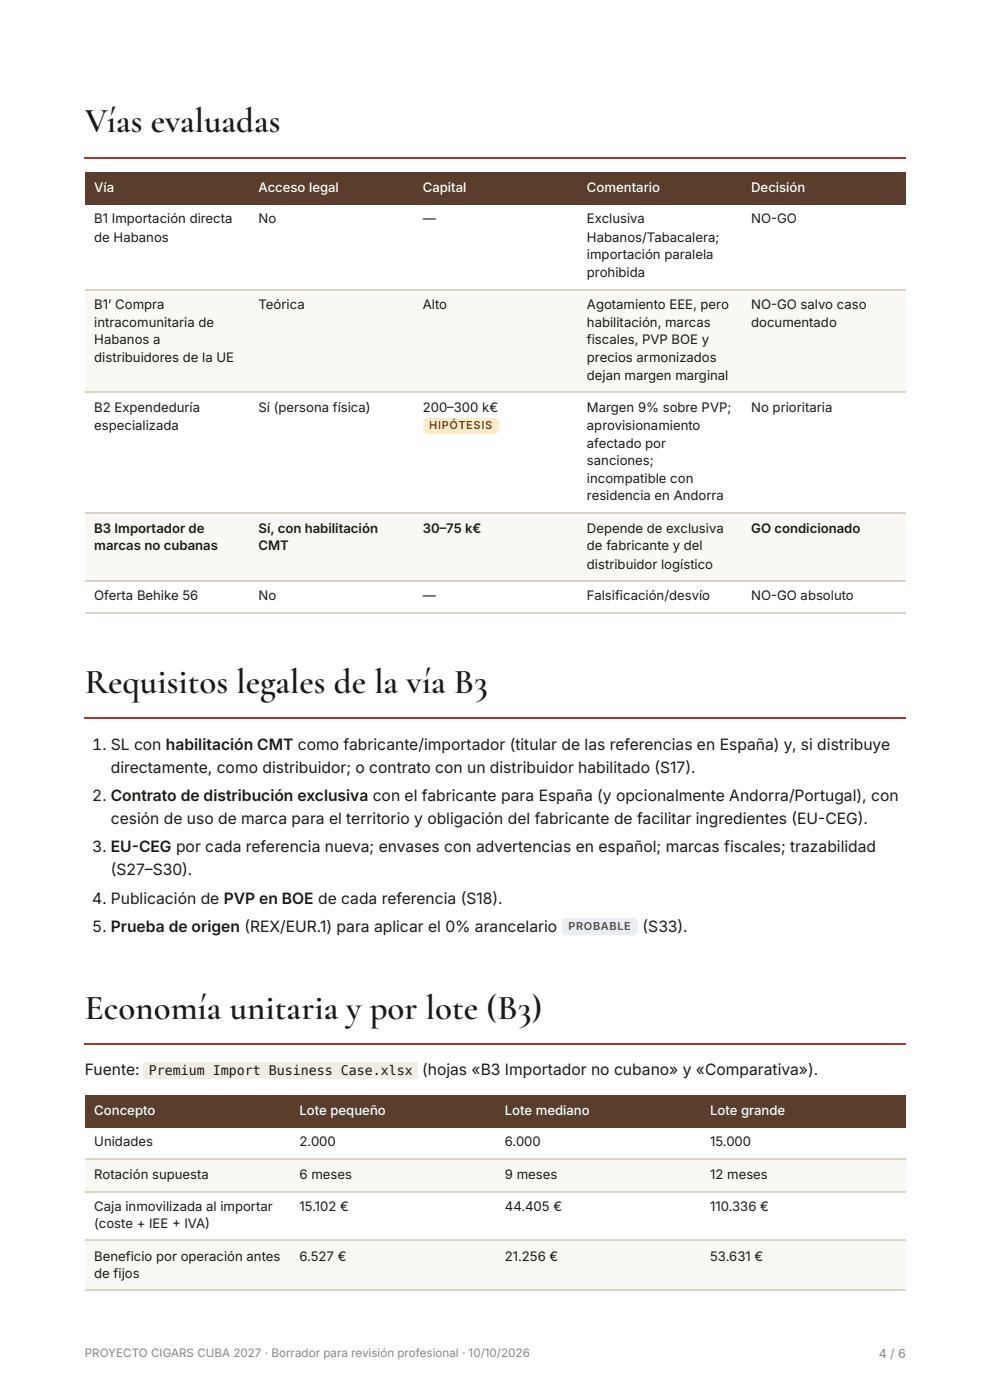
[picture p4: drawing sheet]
<svg xmlns="http://www.w3.org/2000/svg" width="210mm" height="297mm" viewBox="0 0 210 297" stroke-linecap="round" stroke-linejoin="round" font-family="sans-serif">
<defs><g id="words">
<g font-size="7.4" fill="#1b1a17">
<text x="18" y="28">Vías evaluadas</text>
<text x="18" y="147.1">Requisitos legales de la vía B3</text>
<text x="18" y="216.2">Economía unitaria y por lote (B3)</text>
</g>
<g font-size="3.3" fill="#1b1a17">
<text x="19.6" y="159">1. SL con habilitación CMT como fabricante/importador (titular de las referencias en España) y, si distribuye</text>
<text x="23.5" y="164">directamente, como distribuidor; o contrato con un distribuidor habilitado (S17).</text>
<text x="19.6" y="169.9">2. Contrato de distribución exclusiva con el fabricante para España (y opcionalmente Andorra/Portugal), con</text>
<text x="23.5" y="174.9">cesión de uso de marca para el territorio y obligación del fabricante de facilitar ingredientes (EU-CEG).</text>
<text x="19.6" y="180.7">3. EU-CEG por cada referencia nueva; envases con advertencias en español; marcas fiscales; trazabilidad</text>
<text x="23.5" y="185.7">(S27–S30).</text>
<text x="19.6" y="191.8">4. Publicación de PVP en BOE de cada referencia (S18).</text>
<text x="19.6" y="197.6">5. Prueba de origen (REX/EUR.1) para aplicar el 0% arancelario</text>
<text x="136.2" y="197.6">(S33).</text>
<text x="18" y="228.1">Fuente:</text>
<text x="89.5" y="228.1">(hojas «B3 Importador no cubano» y «Comparativa»).</text>
</g>
<g font-size="2.8" fill="#fff">
<text x="20" y="40.7">Vía</text>
<text x="54.8" y="40.7">Acceso legal</text>
<text x="89.6" y="40.7">Capital</text>
<text x="124.4" y="40.7">Comentario</text>
<text x="159.3" y="40.7">Decisión</text>
<text x="20" y="236.5">Concepto</text>
<text x="63.5" y="236.5">Lote pequeño</text>
<text x="107" y="236.5">Lote mediano</text>
<text x="150.6" y="236.5">Lote grande</text>
</g>
<g font-size="2.8" fill="#1b1a17">
<text x="20" y="47.4">B1 Importación directa</text>
<text x="54.8" y="47.4">No</text>
<text x="89.6" y="47.4">—</text>
<text x="124.4" y="47.4">Exclusiva</text>
<text x="159.3" y="47.4">NO-GO</text>
<text x="20" y="51.3">de Habanos</text>
<text x="124.4" y="51.3">Habanos/Tabacalera;</text>
<text x="124.4" y="55">importación paralela</text>
<text x="124.4" y="58.7">prohibida</text>
<text x="20" y="65.6">B1’ Compra</text>
<text x="54.8" y="65.6">Teórica</text>
<text x="89.6" y="65.6">Alto</text>
<text x="124.4" y="65.6">Agotamiento EEE, pero</text>
<text x="159.3" y="65.6">NO-GO salvo caso</text>
<text x="20" y="69.3">intracomunitaria de</text>
<text x="124.4" y="69.3">habilitación, marcas</text>
<text x="159.3" y="69.3">documentado</text>
<text x="20" y="73">Habanos a</text>
<text x="20" y="76.7">distribuidores de la UE</text>
<text x="124.4" y="73">fiscales, PVP BOE y</text>
<text x="124.4" y="76.7">precios armonizados</text>
<text x="124.4" y="80.7">dejan margen marginal</text>
<text x="20" y="87.3">B2 Expendeduría</text>
<text x="54.8" y="87.3">Sí (persona física)</text>
<text x="89.6" y="87.3">200–300 k€</text>
<text x="124.4" y="87.3">Margen 9% sobre PVP;</text>
<text x="159.3" y="87.3">No prioritaria</text>
<text x="20" y="91.3">especializada</text>
<text x="124.4" y="91.3">aprovisionamiento</text>
<text x="124.4" y="95">afectado por</text>
<text x="124.4" y="98.7">sanciones;</text>
<text x="124.4" y="102.4">incompatible con</text>
<text x="124.4" y="106.1">residencia en Andorra</text>
<text x="20" y="113">B3 Importador de</text>
<text x="54.8" y="113">Sí, con habilitación</text>
<text x="89.6" y="113">30–75 k€</text>
<text x="124.4" y="113">Depende de exclusiva</text>
<text x="159.3" y="113">GO condicionado</text>
<text x="20" y="116.7">marcas no cubanas</text>
<text x="54.8" y="116.7">CMT</text>
<text x="124.4" y="116.7">de fabricante y del</text>
<text x="124.4" y="120.7">distribuidor logístico</text>
<text x="20" y="127.3">Oferta Behike 56</text>
<text x="54.8" y="127.3">No</text>
<text x="89.6" y="127.3">—</text>
<text x="124.4" y="127.3">Falsificación/desvío</text>
<text x="159.3" y="127.3">NO-GO absoluto</text>
<text x="31.5" y="228.1">Premium Import Business Case.xlsx</text>
<text x="20" y="243.2">Unidades</text>
<text x="63.5" y="243.2">2.000</text>
<text x="107" y="243.2">6.000</text>
<text x="150.6" y="243.2">15.000</text>
<text x="20" y="250">Rotación supuesta</text>
<text x="63.5" y="250">6 meses</text>
<text x="107" y="250">9 meses</text>
<text x="150.6" y="250">12 meses</text>
<text x="20" y="256.9">Caja inmovilizada al importar</text>
<text x="63.5" y="256.9">15.102 €</text>
<text x="107" y="256.9">44.405 €</text>
<text x="150.6" y="256.9">110.336 €</text>
<text x="20" y="260.6">(coste + IEE + IVA)</text>
<text x="20" y="267.5">Beneficio por operación antes</text>
<text x="63.5" y="267.5">6.527 €</text>
<text x="107" y="267.5">21.256 €</text>
<text x="150.6" y="267.5">53.631 €</text>
<text x="20" y="271.2">de fijos</text>
</g>
<text font-size="2.6" fill="#8c877e" x="186.3" y="288.1">4 / 6</text>
<text font-size="2.5" fill="#8c877e" x="18" y="287.9">PROYECTO CIGARS CUBA 2027 · Borrador para revisión profesional · 10/10/2026</text>
<text font-size="2.3" fill="#7a5b00" x="91" y="91">HIPÓTESIS</text>
<text font-size="2.3" fill="#1f4e79" x="120.5" y="197.4">PROBABLE</text>
</g></defs>
<path d="M18 33.5h174" fill="none" stroke="#a23b2a" stroke-width=".26"/>
<g fill="#5a3e2b">
<path d="M18 36.5h34.9v6.9h-34.9z"/>
<path d="M52.9 36.5h34.7v6.9h-34.7z"/>
<path d="M87.6 36.5h34.9v6.9h-34.9z"/>
<path d="M122.5 36.5h34.7v6.9h-34.7z"/>
<path d="M157.2 36.5h34.8v6.9h-34.8z"/>
</g>
<g fill="#faf8f4">
<path d="M18 61.4h34.9v21.9h-34.9z"/>
<path d="M52.9 61.4h34.7v21.9h-34.7z"/>
<path d="M87.6 61.4h34.9v21.9h-34.9z"/>
<path d="M122.5 61.4h34.7v21.9h-34.7z"/>
<path d="M157.2 61.4h34.8v21.9h-34.8z"/>
<path d="M18 108.7h34.9v14.6h-34.9z"/>
<path d="M52.9 108.7h34.7v14.6h-34.7z"/>
<path d="M87.6 108.7h34.9v14.6h-34.9z"/>
<path d="M122.5 108.7h34.7v14.6h-34.7z"/>
<path d="M157.2 108.7h34.8v14.6h-34.8z"/>
</g>
<path d="M18 61.5h174M18 83.2h174M18 108.9h174M18 123.2h174M18 130h174" fill="none" stroke="#d9d2c5" stroke-width=".26"/>
<path d="M18 152.3h174M18 221.6h174" fill="none" stroke="#a23b2a" stroke-width=".26"/>
<g fill="#5a3e2b">
<path d="M18 232.3h43.6v6.9h-43.6z"/>
<path d="M61.6 232.3h43.4v6.9h-43.4z"/>
<path d="M105 232.3h43.7v6.9h-43.7z"/>
<path d="M148.7 232.3h43.3v6.9h-43.3z"/>
</g>
<g fill="#faf8f4">
<path d="M18 245.8h43.6v6.9h-43.6z"/>
<path d="M61.6 245.8h43.4v6.9h-43.4z"/>
<path d="M105 245.8h43.7v6.9h-43.7z"/>
<path d="M148.7 245.8h43.3v6.9h-43.3z"/>
<path d="M18 263.3h43.6v10.5h-43.6z"/>
<path d="M61.6 263.3h43.4v10.5h-43.4z"/>
<path d="M105 263.3h43.7v10.5h-43.7z"/>
<path d="M148.7 263.3h43.3v10.5h-43.3z"/>
</g>
<path d="M18 245.9h174M18 252.8h174M18 263.1h174M18 273.7h174" fill="none" stroke="#d9d2c5" stroke-width=".26"/>
<path d="M90 88.9l.7-.3h14.1a1 1 0 0 1 1 1v1.5a1 1 0 0 1-1 1h-14.1a1 1 0 0 1-1-1v-1.7z" fill="#fff2cc"/>
<path d="M119.4 195l.7-.3h14.1a1 1 0 0 1 1 1v1.7a1 1 0 0 1-1 1h-14.1a1 1 0 0 1-1-1v-1.9z" fill="#e6eef7"/>
<path d="M30.4 225.4h58.2v3.5h-58.2z" fill="#f2ede3"/>
<use href="#words"/>
</svg>
